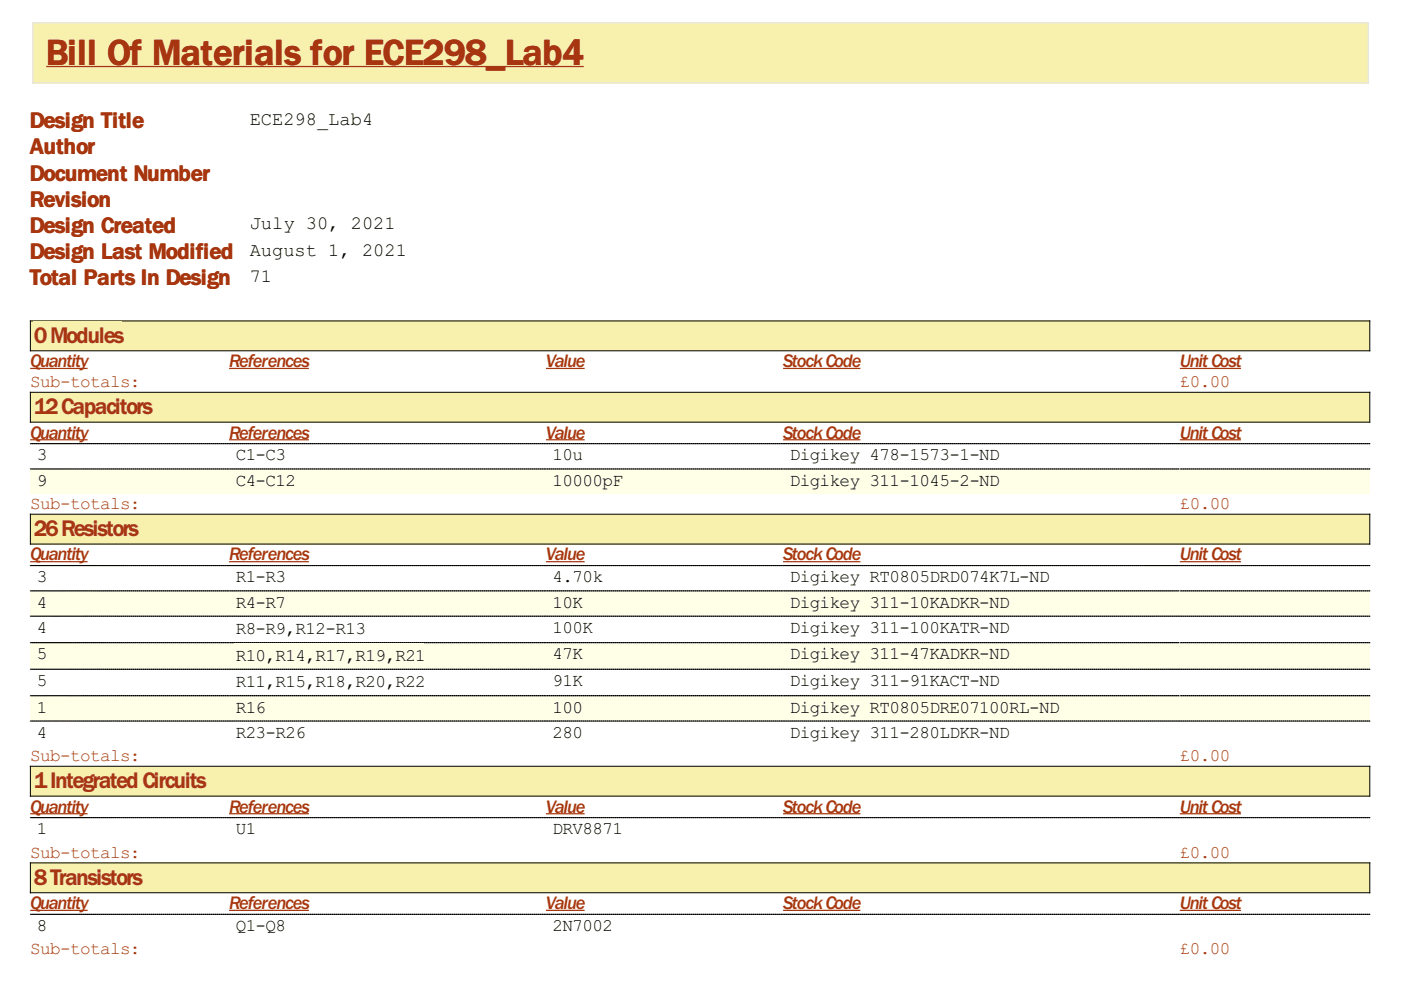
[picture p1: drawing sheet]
<svg xmlns="http://www.w3.org/2000/svg" width="297mm" height="210mm" viewBox="0 0 297 210" stroke-linecap="round" stroke-linejoin="round" font-family="sans-serif">
<defs><g id="words">
<text font-size="9" fill="#a73610" x="9.7" y="13.8">Bill Of Materials for ECE298_Lab4</text>
<g font-size="5.6" fill="#a73610">
<text x="6.3" y="27.2">Design Title</text>
<text x="6.3" y="32.7">Author</text>
<text x="6.3" y="38.3">Document Number</text>
<text x="6.3" y="43.9">Revision</text>
<text x="6.3" y="49.4">Design Created</text>
<text x="6.3" y="55">Design Last Modified</text>
<text x="6.3" y="60.5">Total Parts In Design</text>
<text x="7.2" y="72.7">0Modules</text>
<text x="7.2" y="87.8">12Capacitors</text>
<text x="7.2" y="113.6">26Resistors</text>
<text x="7.2" y="167.1">1IntegratedCircuits</text>
<text x="7.2" y="187.6">8Transistors</text>
</g>
<g font-size="4.5">
<text x="53" y="26.4">ECE298_Lab4</text>
<text x="53" y="48.6">July 30, 2021</text>
<text x="53" y="54.2">August 1, 2021</text>
<text x="53" y="59.7">71</text>
</g>
<g font-size="4.5" fill="#a73610">
<text x="6.4" y="77.9">Quantity</text>
<text x="48.6" y="77.9">References</text>
<text x="115.8" y="77.9">Value</text>
<text x="166" y="77.9">StockCode</text>
<text x="250.1" y="77.9">UnitCost</text>
<text x="6.4" y="93">Quantity</text>
<text x="48.6" y="93">References</text>
<text x="115.8" y="93">Value</text>
<text x="166" y="93">StockCode</text>
<text x="250.1" y="93">UnitCost</text>
<text x="6.4" y="118.8">Quantity</text>
<text x="48.6" y="118.8">References</text>
<text x="115.8" y="118.8">Value</text>
<text x="166" y="118.8">StockCode</text>
<text x="250.1" y="118.8">UnitCost</text>
<text x="6.4" y="172.3">Quantity</text>
<text x="48.6" y="172.3">References</text>
<text x="115.8" y="172.3">Value</text>
<text x="166" y="172.3">StockCode</text>
<text x="250.1" y="172.3">UnitCost</text>
<text x="6.4" y="192.8">Quantity</text>
<text x="48.6" y="192.8">References</text>
<text x="115.8" y="192.8">Value</text>
<text x="166" y="192.8">StockCode</text>
<text x="250.1" y="192.8">UnitCost</text>
</g>
<g font-size="4.2" fill="#a73610">
<text x="6.4" y="82.1">Sub-totals:</text>
<text x="250.1" y="82.1">£0.00</text>
<text x="6.4" y="107.9">Sub-totals:</text>
<text x="250.1" y="107.9">£0.00</text>
<text x="6.4" y="161.4">Sub-totals:</text>
<text x="250.1" y="161.4">£0.00</text>
<text x="6.4" y="181.9">Sub-totals:</text>
<text x="250.1" y="181.9">£0.00</text>
<text x="6.4" y="202.3">Sub-totals:</text>
<text x="250.1" y="202.3">£0.00</text>
</g>
<g font-size="4.2">
<text x="7.8" y="97.6">3</text>
<text x="50" y="97.6">C1-C3</text>
<text x="117.2" y="97.6">10u</text>
<text x="167.4" y="97.6">Digikey 478-1573-1-ND</text>
<text x="7.8" y="103">9</text>
<text x="50" y="103">C4-C12</text>
<text x="117.2" y="103">10000pF</text>
<text x="167.4" y="103">Digikey 311-1045-2-ND</text>
<text x="7.8" y="123.5">3</text>
<text x="50" y="123.5">R1-R3</text>
<text x="117.2" y="123.5">4.70k</text>
<text x="167.4" y="123.5">Digikey RT0805DRD074K7L-ND</text>
<text x="7.8" y="128.8">4</text>
<text x="50" y="128.8">R4-R7</text>
<text x="117.2" y="128.8">10K</text>
<text x="167.4" y="128.8">Digikey 311-10KADKR-ND</text>
<text x="7.8" y="134.2">4</text>
<text x="50" y="134.5">R8-R9,R12-R13</text>
<text x="117.2" y="134.2">100K</text>
<text x="167.4" y="134.2">Digikey 311-100KATR-ND</text>
<text x="7.8" y="139.8">5</text>
<text x="50" y="140.1">R10,R14,R17,R19,R21</text>
<text x="117.2" y="139.8">47K</text>
<text x="167.4" y="139.8">Digikey 311-47KADKR-ND</text>
<text x="7.8" y="145.4">5</text>
<text x="50" y="145.7">R11,R15,R18,R20,R22</text>
<text x="117.2" y="145.4">91K</text>
<text x="167.4" y="145.4">Digikey 311-91KACT-ND</text>
<text x="7.8" y="151.1">1</text>
<text x="50" y="151.1">R16</text>
<text x="117.2" y="151.1">100</text>
<text x="167.4" y="151.1">Digikey RT0805DRE07100RL-ND</text>
<text x="7.8" y="156.4">4</text>
<text x="50" y="156.4">R23-R26</text>
<text x="117.2" y="156.4">280</text>
<text x="167.4" y="156.4">Digikey 311-280LDKR-ND</text>
<text x="7.8" y="176.9">1</text>
<text x="50" y="176.9">U1</text>
<text x="117.2" y="176.9">DRV8871</text>
<text x="7.8" y="197.4">8</text>
<text x="50" y="197.4">Q1-Q8</text>
<text x="117.2" y="197.4">2N7002</text>
</g>
</g></defs>
<path d="M6.8 4.7h283.4v13h-283.4z" fill="#f7f1ad"/>
<path d="M7 4.8h283.1v12.8h-283.1z" fill="none" stroke="#e2e2ef" stroke-width=".21"/>
<path d="M9.8 6.9h114v9h-114z" fill="#f7f1ad"/>
<path d="M9.8 14.1h114" fill="none" stroke="#a73610" stroke-width=".26"/>
<path d="M6.4 68h284.1v6.4h-284.1z" fill="#f7f1ad"/>
<path d="M6.4 68h284v6.4h-284z" fill="none" stroke="#000" stroke-width=".21"/>
<path d="M7.1 68.2h18.8v5.6h-18.8z" fill="#f7f1ad"/>
<path d="M6.4 78.1h12.2M48.6 78.1h16.9M115.8 78.1h8.2M166 78.1h16.4M250.1 78.1h13" fill="none" stroke="#a73610" stroke-width=".26"/>
<path d="M6.4 83.1h284.1v6.4h-284.1z" fill="#f7f1ad"/>
<path d="M6.4 83.2h284v6.3h-284z" fill="none" stroke="#000" stroke-width=".21"/>
<path d="M7.1 83.3h24.9v5.6h-24.9z" fill="#f7f1ad"/>
<path d="M6.4 93.2h12.2M48.6 93.2h16.9M115.8 93.2h8.2M166 93.2h16.4M250.1 93.2h13" fill="none" stroke="#a73610" stroke-width=".26"/>
<path d="M6.4 94.1h42.1M48.6 94.1h67.1M115.8 94.1h50.2M166.1 94.1h84M250.2 94.1h40.2" fill="none" stroke="#000" stroke-width=".21" stroke-dasharray=".3 .1"/>
<path d="M6.4 99.4h42.2v5.4h-42.2z" fill="#feffe6"/>
<path d="M6.4 99.4h42.1" fill="none" stroke="#000" stroke-width=".21" stroke-dasharray=".3 .1"/>
<g fill="#feffe6">
<path d="M7.7 99.7h2.1v4.2h-2.1z"/>
<path d="M48.6 99.4h67.2v5.4h-67.2z"/>
</g>
<path d="M48.6 99.4h67.1" fill="none" stroke="#000" stroke-width=".21" stroke-dasharray=".3 .1"/>
<g fill="#feffe6">
<path d="M49.7 99.7h12.7v4.2h-12.7z"/>
<path d="M115.8 99.4h50.2v5.4h-50.2z"/>
</g>
<path d="M115.8 99.4h50.2" fill="none" stroke="#000" stroke-width=".21" stroke-dasharray=".3 .1"/>
<g fill="#feffe6">
<path d="M117.2 99.7h14.8v4.2h-14.8z"/>
<path d="M166 99.4h84.1v5.4h-84.1z"/>
</g>
<path d="M166.1 99.4h84" fill="none" stroke="#000" stroke-width=".21" stroke-dasharray=".3 .1"/>
<g fill="#feffe6">
<path d="M167.4 99.7h44.4v4.2h-44.4z"/>
<path d="M250.1 99.4h40.4v5.4h-40.4z"/>
</g>
<path d="M250.2 99.4h40.2" fill="none" stroke="#000" stroke-width=".21" stroke-dasharray=".3 .1"/>
<path d="M6.4 109h284.1v6.4h-284.1z" fill="#f7f1ad"/>
<path d="M6.4 109h284v6.4h-284z" fill="none" stroke="#000" stroke-width=".21"/>
<path d="M7.1 109.2h22v5.6h-22z" fill="#f7f1ad"/>
<path d="M6.4 119.1h12.2M48.6 119.1h16.9M115.8 119.1h8.2M166 119.1h16.4M250.1 119.1h13" fill="none" stroke="#a73610" stroke-width=".26"/>
<path d="M6.4 119.9h42.1M48.6 119.9h67.1M115.8 119.9h50.2M166.1 119.9h84M250.2 119.9h40.2" fill="none" stroke="#000" stroke-width=".21" stroke-dasharray=".3 .1"/>
<path d="M6.4 125.2h42.2v5.4h-42.2z" fill="#feffe6"/>
<path d="M6.4 125.3h42.1" fill="none" stroke="#000" stroke-width=".21" stroke-dasharray=".3 .1"/>
<g fill="#feffe6">
<path d="M7.7 125.6h2.1v4.3h-2.1z"/>
<path d="M48.6 125.2h67.2v5.4h-67.2z"/>
</g>
<path d="M48.6 125.3h67.1" fill="none" stroke="#000" stroke-width=".21" stroke-dasharray=".3 .1"/>
<g fill="#feffe6">
<path d="M49.7 125.6h10.6v4.3h-10.6z"/>
<path d="M115.8 125.2h50.2v5.4h-50.2z"/>
</g>
<path d="M115.8 125.3h50.2" fill="none" stroke="#000" stroke-width=".21" stroke-dasharray=".3 .1"/>
<g fill="#feffe6">
<path d="M117.2 125.6h6.3v4.3h-6.3z"/>
<path d="M166 125.2h84.1v5.4h-84.1z"/>
</g>
<path d="M166.1 125.3h84" fill="none" stroke="#000" stroke-width=".21" stroke-dasharray=".3 .1"/>
<g fill="#feffe6">
<path d="M167.4 125.6h46.5v4.3h-46.5z"/>
<path d="M250.1 125.2h40.4v5.4h-40.4z"/>
</g>
<path d="M6.4 130.6h42.1M48.6 130.6h67.1M115.8 130.6h50.2M166.1 130.6h84M250.2 125.3h40.2M250.2 130.6h40.2" fill="none" stroke="#000" stroke-width=".21" stroke-dasharray=".3 .1"/>
<path d="M6.4 136.2h42.2v5.7h-42.2z" fill="#feffe6"/>
<path d="M6.4 136.3h42.1" fill="none" stroke="#000" stroke-width=".21" stroke-dasharray=".3 .1"/>
<g fill="#feffe6">
<path d="M7.7 136.5h2.1v4.2h-2.1z"/>
<path d="M48.6 136.2h67.2v5.7h-67.2z"/>
</g>
<path d="M48.6 136.3h67.1" fill="none" stroke="#000" stroke-width=".21" stroke-dasharray=".3 .1"/>
<g fill="#feffe6">
<path d="M49.7 136.5h40.2v4.5h-40.2z"/>
<path d="M115.8 136.2h50.2v5.7h-50.2z"/>
</g>
<path d="M115.8 136.3h50.2" fill="none" stroke="#000" stroke-width=".21" stroke-dasharray=".3 .1"/>
<g fill="#feffe6">
<path d="M117.2 136.5h6.3v4.2h-6.3z"/>
<path d="M166 136.2h84.1v5.7h-84.1z"/>
</g>
<path d="M166.1 136.3h84" fill="none" stroke="#000" stroke-width=".21" stroke-dasharray=".3 .1"/>
<g fill="#feffe6">
<path d="M167.4 136.5h46.5v4.2h-46.5z"/>
<path d="M250.1 136.2h40.4v5.7h-40.4z"/>
</g>
<path d="M250.2 136.3h40.2M6.4 141.9h42.1M48.6 141.9h67.1M115.8 141.9h50.2M166.1 141.9h84M250.2 141.9h40.2" fill="none" stroke="#000" stroke-width=".21" stroke-dasharray=".3 .1"/>
<path d="M6.4 147.5h42.2v5.3h-42.2z" fill="#feffe6"/>
<path d="M6.4 147.5h42.1" fill="none" stroke="#000" stroke-width=".21" stroke-dasharray=".3 .1"/>
<g fill="#feffe6">
<path d="M7.7 147.8h2.1v4.3h-2.1z"/>
<path d="M48.6 147.5h67.2v5.3h-67.2z"/>
</g>
<path d="M48.6 147.5h67.1" fill="none" stroke="#000" stroke-width=".21" stroke-dasharray=".3 .1"/>
<g fill="#feffe6">
<path d="M49.7 147.8h6.4v4.3h-6.4z"/>
<path d="M115.8 147.5h50.2v5.3h-50.2z"/>
</g>
<path d="M115.8 147.5h50.2" fill="none" stroke="#000" stroke-width=".21" stroke-dasharray=".3 .1"/>
<g fill="#feffe6">
<path d="M117.2 147.8h6.3v4.3h-6.3z"/>
<path d="M166 147.5h84.1v5.3h-84.1z"/>
</g>
<path d="M166.1 147.5h84" fill="none" stroke="#000" stroke-width=".21" stroke-dasharray=".3 .1"/>
<g fill="#feffe6">
<path d="M167.4 147.8h57.1v4.3h-57.1z"/>
<path d="M250.1 147.5h40.4v5.3h-40.4z"/>
</g>
<path d="M6.4 152.9h42.1M48.6 152.9h67.1M115.8 152.9h50.2M166.1 152.9h84M250.2 147.5h40.2M250.2 152.9h40.2" fill="none" stroke="#000" stroke-width=".21" stroke-dasharray=".3 .1"/>
<path d="M6.4 162.4h284.1v6.4h-284.1z" fill="#f7f1ad"/>
<path d="M6.4 162.5h284v6.3h-284z" fill="none" stroke="#000" stroke-width=".21"/>
<path d="M7.1 162.7h36.3v5.5h-36.3z" fill="#f7f1ad"/>
<path d="M6.4 172.5h12.2M48.6 172.5h16.9M115.8 172.5h8.2M166 172.5h16.4M250.1 172.5h13" fill="none" stroke="#a73610" stroke-width=".26"/>
<path d="M6.4 173.4h42.1M48.6 173.4h67.1M115.8 173.4h50.2M166.1 173.4h84M250.2 173.4h40.2" fill="none" stroke="#000" stroke-width=".21" stroke-dasharray=".3 .1"/>
<path d="M6.4 182.9h284.1v6.4h-284.1z" fill="#f7f1ad"/>
<path d="M6.4 183h284v6.3h-284z" fill="none" stroke="#000" stroke-width=".21"/>
<path d="M7.1 183.3h22.8v5.5h-22.8z" fill="#f7f1ad"/>
<path d="M6.4 193h12.2M48.6 193h16.9M115.8 193h8.2M166 193h16.4M250.1 193h13" fill="none" stroke="#a73610" stroke-width=".26"/>
<path d="M6.4 193.9h42.1M48.6 193.9h67.1M115.8 193.9h50.2M166.1 193.9h84M250.2 193.9h40.2" fill="none" stroke="#000" stroke-width=".21" stroke-dasharray=".3 .1"/>
<use href="#words"/>
</svg>
